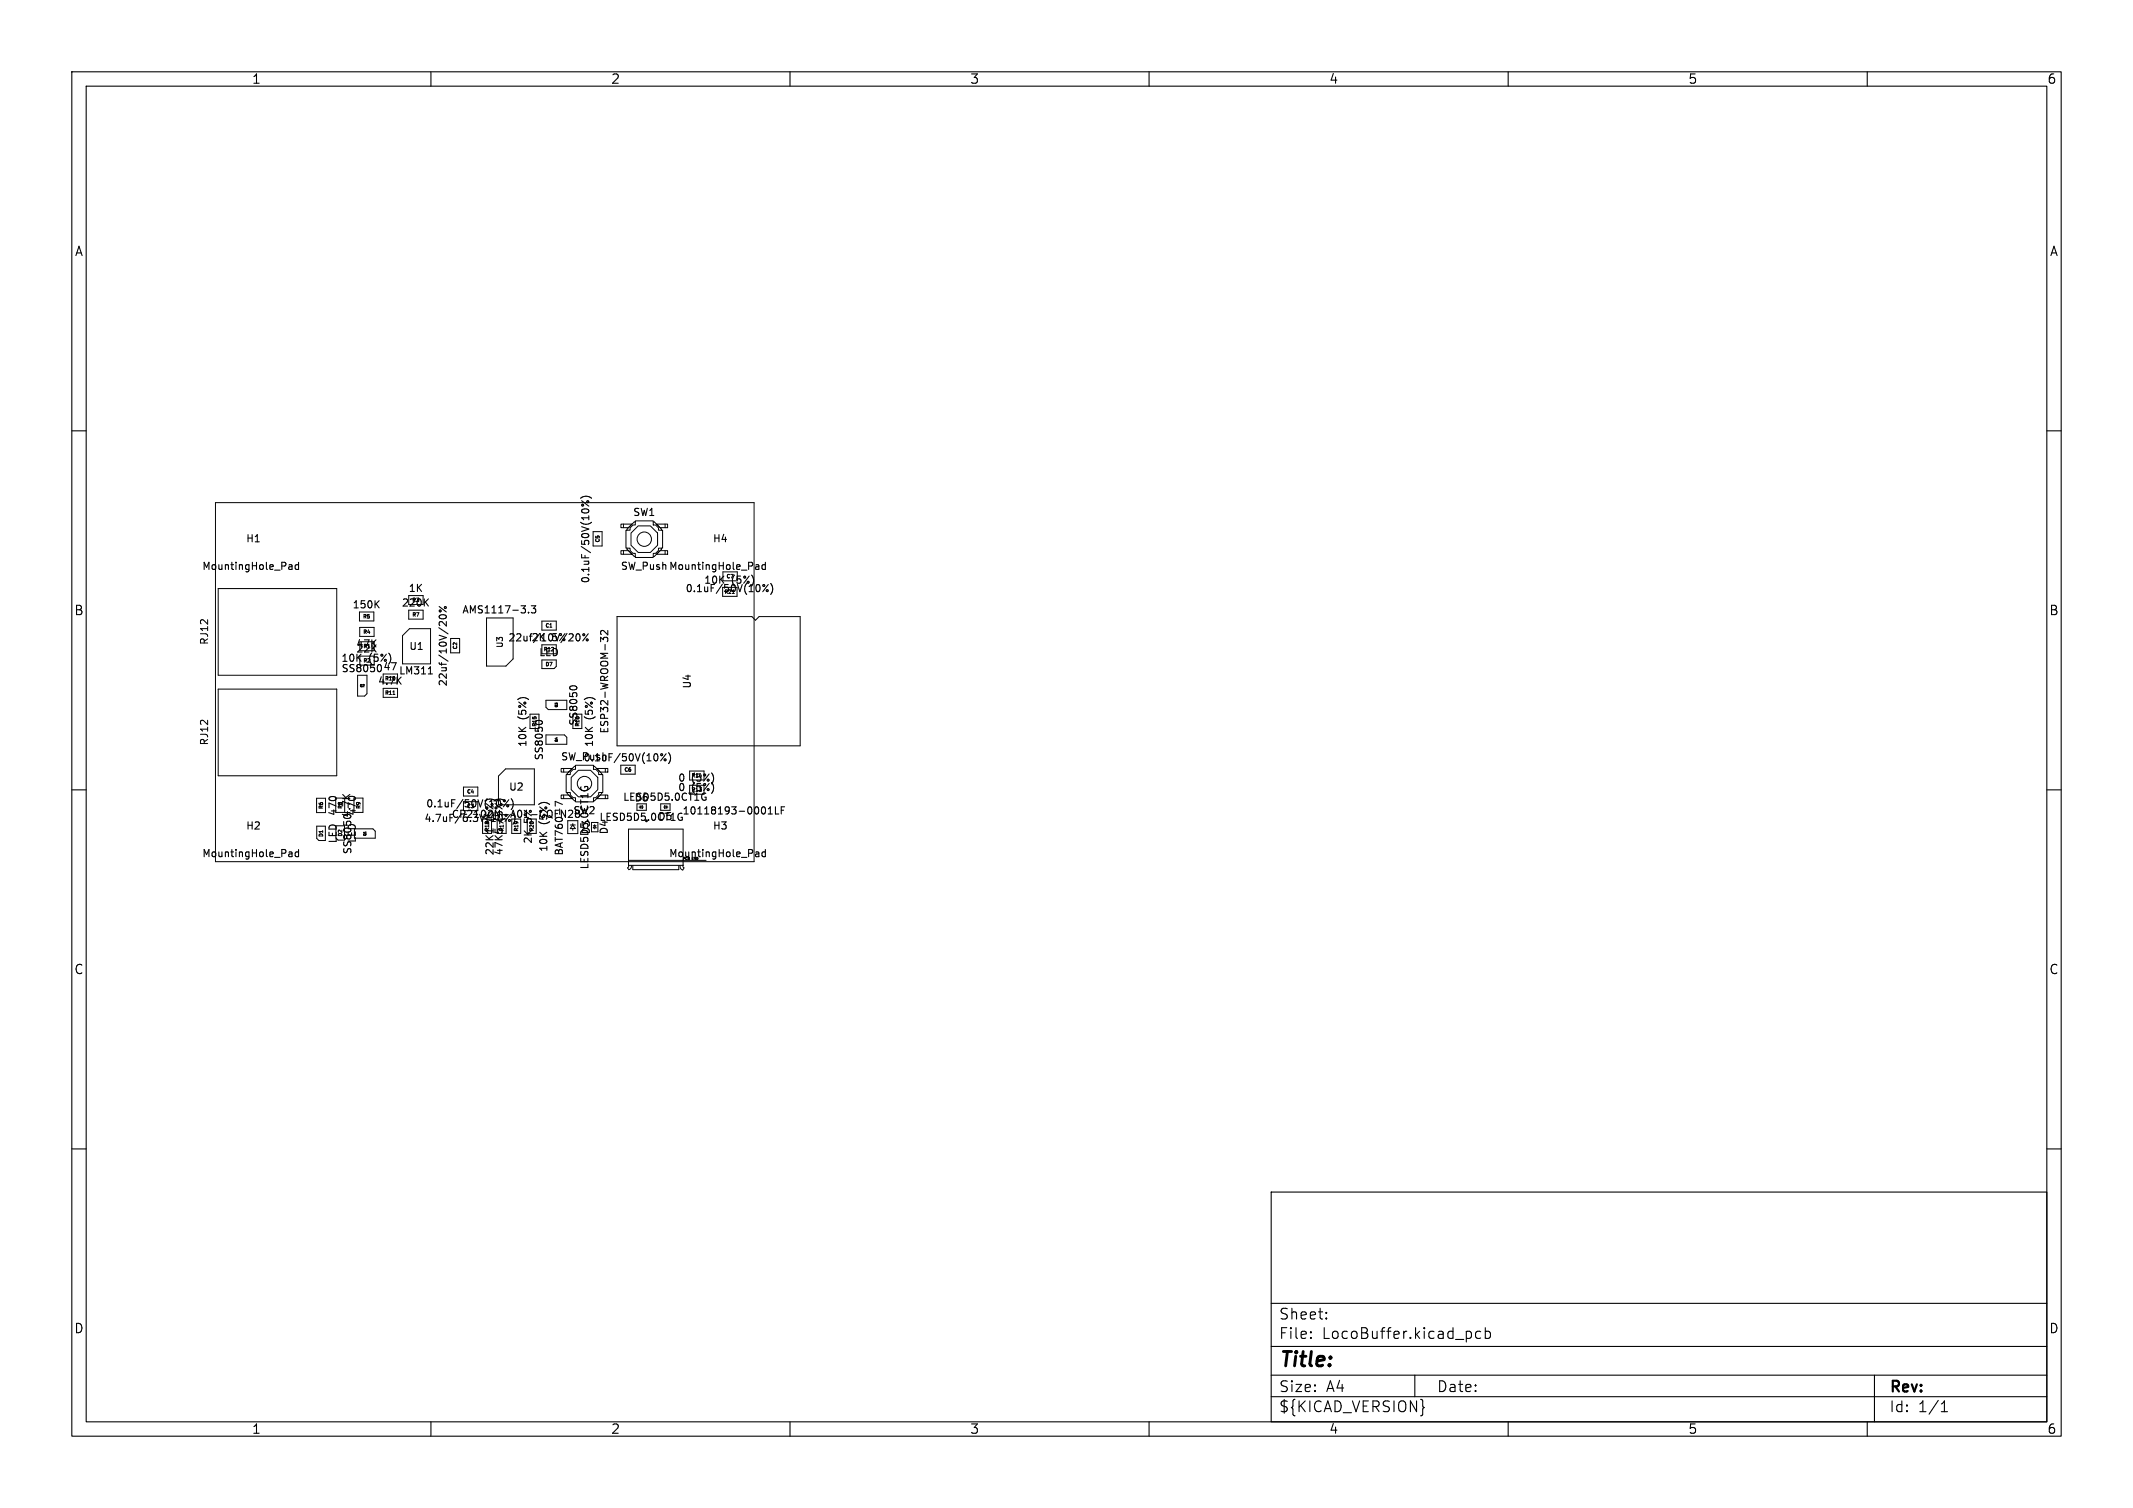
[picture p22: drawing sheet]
<svg xmlns="http://www.w3.org/2000/svg" width="297mm" height="210mm" viewBox="0 0 297 210" stroke-linecap="round" stroke-linejoin="round" font-family="sans-serif">
<defs><g id="words">
<text font-size="2.8" x="178" y="190.8">Title:</text>
<g font-size="2.1">
<text x="178" y="183.9">Sheet:</text>
<text x="178" y="186.6">File:</text>
<text x="184" y="186.6">LocoBuffer.kicad_pcb</text>
<text x="178" y="196.8">${KICAD_VERSION}</text>
<text x="178" y="194">Size:</text>
<text x="184.6" y="194">A4</text>
<text x="200" y="194">Date:</text>
<text x="263" y="194.2">Rev:</text>
<text x="263" y="196.8">Id:</text>
<text x="267" y="196.8">1/1</text>
</g>
<g font-size="1.8">
<text x="35" y="11.8">1</text>
<text x="85" y="11.8">2</text>
<text x="135" y="11.8">3</text>
<text x="185" y="11.8">4</text>
<text x="235" y="11.8">5</text>
<text x="285" y="11.8">6</text>
<text x="10.4" y="35.8">A</text>
<text x="285.4" y="35.8">A</text>
<text x="10.3" y="85.8">B</text>
<text x="285.3" y="85.8">B</text>
<text x="10.3" y="135.8">C</text>
<text x="285.3" y="135.8">C</text>
<text x="10.3" y="185.8">D</text>
<text x="285.3" y="185.8">D</text>
<text x="35" y="199.8">1</text>
<text x="85" y="199.8">2</text>
<text x="135" y="199.8">3</text>
<text x="185" y="199.8">4</text>
<text x="235" y="199.8">5</text>
<text x="285" y="199.8">6</text>
</g>
<g font-size="1.4">
<text x="34.2" y="75.7">H1</text>
<text x="88.1" y="72">SW1</text>
<text x="99.2" y="75.7">H4</text>
<text x="28.1" y="79.5">MountingHole_Pad</text>
<text x="56.8" y="82.6">1K</text>
<text x="82.2" y="81.3" transform="rotate(-90 82.2 81.3)">0.1uF/50V(10%)</text>
<text x="86.4" y="79.5">SW_Push MountingHole_Pad</text>
<text x="95.4" y="82.6">0.1uF/50V(10%)</text>
<text x="98" y="81.5">10K</text>
<text x="101.8" y="81.5">(5%)</text>
<text x="29" y="89.7" transform="rotate(-90 29 89.7)">RJ12</text>
<text x="49" y="84.9">150K</text>
<text x="55.9" y="84.6">220K</text>
<text x="64.3" y="85.6">AMS1117-3.3</text>
<text x="70.7" y="89.5">22uf/10V/20%</text>
<text x="74" y="89.5">2K</text>
<text x="76.9" y="89.5">5%</text>
<text x="47.5" y="92.3">10K</text>
<text x="47.5" y="93.8">SS8050</text>
<text x="49.5" y="90.3">47K</text>
<text x="49.6" y="91">22K</text>
<text x="51.3" y="92.3">(5%)</text>
<text x="52.6" y="95.5">4.7K</text>
<text x="53.3" y="93.5">47</text>
<text x="55.5" y="94.1">LM311</text>
<text x="56.9" y="90.7">U1</text>
<text x="62.4" y="95.6" transform="rotate(-90 62.4 95.6)">22uf/10V/20%</text>
<text x="75" y="91.5">LED</text>
<text x="96.4" y="96" transform="rotate(-90 96.4 96)">U4</text>
<text x="73.5" y="100.3" transform="rotate(-90 73.5 100.3)">(5%)</text>
<text x="80.6" y="101.1" transform="rotate(-90 80.6 101.1)">SS8050</text>
<text x="82.7" y="100.3" transform="rotate(-90 82.7 100.3)">(5%)</text>
<text x="29" y="103.7" transform="rotate(-90 29 103.7)">RJ12</text>
<text x="73.5" y="104.1" transform="rotate(-90 73.5 104.1)">10K</text>
<text x="75.8" y="105.9" transform="rotate(-90 75.8 105.9)">SS8050</text>
<text x="78.1" y="106.1">SW_Push</text>
<text x="81.2" y="106.2">0.1uF/50V(10%)</text>
<text x="82.7" y="104.1" transform="rotate(-90 82.7 104.1)">10K</text>
<text x="84.9" y="102.2" transform="rotate(-90 84.9 102.2)">ESP32-WROOM-32</text>
<text x="47" y="113.7" transform="rotate(-90 47 113.7)">470</text>
<text x="49.7" y="113.7" transform="rotate(-90 49.7 113.7)">470</text>
<text x="59.3" y="112.6">0.1uF/50V(10%)</text>
<text x="70.8" y="110.3">U2</text>
<text x="79.8" y="113.6">SW2</text>
<text x="86.7" y="111.7">LESD5D5.0CT1G</text>
<text x="88.3" y="111.8">D6</text>
<text x="94.4" y="109">0</text>
<text x="94.4" y="110.3">0</text>
<text x="95" y="113.6">10118193-0001LF</text>
<text x="96.3" y="109">(5%)</text>
<text x="96.3" y="110.3">(5%)</text>
<text x="28.1" y="119.5">MountingHole_Pad</text>
<text x="34.2" y="115.7">H2</text>
<text x="47" y="117.5" transform="rotate(-90 47 117.5)">LED</text>
<text x="49.1" y="119" transform="rotate(-90 49.1 119)">SS80504.7K</text>
<text x="49.7" y="117.4" transform="rotate(-90 49.7 117.4)">LED</text>
<text x="59" y="114.6">4.7uF/6.3V(10%)</text>
<text x="62.8" y="114.1">CP2102N-A01-GQFN28</text>
<text x="68.9" y="119.2" transform="rotate(-90 68.9 119.2)">22K1</text>
<text x="68.9" y="114.4" transform="rotate(-90 68.9 114.4)">(5%)</text>
<text x="70.2" y="119.2" transform="rotate(-90 70.2 119.2)">47K5</text>
<text x="70.2" y="114.4" transform="rotate(-90 70.2 114.4)">(5%)</text>
<text x="74.2" y="117.6" transform="rotate(-90 74.2 117.6)">2K</text>
<text x="74.2" y="114.7" transform="rotate(-90 74.2 114.7)">5%</text>
<text x="76.4" y="118.7" transform="rotate(-90 76.4 118.7)">10K</text>
<text x="76.4" y="114.9" transform="rotate(-90 76.4 114.9)">(5%)</text>
<text x="78.5" y="119.2" transform="rotate(-90 78.5 119.2)">BAT760-7</text>
<text x="82.3" y="116.3" transform="rotate(-90 82.3 116.3)">D3</text>
<text x="83.4" y="114.5">LESD5D5.0CT1G</text>
<text x="84.8" y="116.3" transform="rotate(-90 84.8 116.3)">D4</text>
<text x="91.6" y="114.4">D5</text>
<text x="93.1" y="119.5">MountingHole_Pad</text>
<text x="99.2" y="115.7">H3</text>
<text x="82.1" y="121.1" transform="rotate(-90 82.1 121.1)">LESD5D5.0CT1G</text>
</g>
<text font-size="1.1" x="70.1" y="90.3" transform="rotate(-90 70.1 90.3)">U3</text>
<g font-size=".7">
<text x="83.6" y="75.6" transform="rotate(-90 83.6 75.6)">C5</text>
<text x="57.4" y="83.9">R3</text>
<text x="100.8" y="82.8">R21</text>
<text x="101.1" y="80.6">C7</text>
<text x="50.5" y="86.2">R5</text>
<text x="50.5" y="88.4">R4</text>
<text x="57.4" y="85.9">R7</text>
<text x="75.9" y="87.5">C1</text>
<text x="50.6" y="90.3">R1</text>
<text x="50.6" y="92.3">R2</text>
<text x="53.6" y="94.8">R10</text>
<text x="63.7" y="90.5" transform="rotate(-90 63.7 90.5)">C2</text>
<text x="75.7" y="90.8">R12</text>
<text x="75.9" y="92.9">D7</text>
<text x="53.6" y="96.8">R11</text>
<text x="74.8" y="101.2" transform="rotate(-90 74.8 101.2)">R15</text>
<text x="80.7" y="101.2" transform="rotate(-90 80.7 101.2)">R16</text>
<text x="86.9" y="107.5">C6</text>
<text x="45.1" y="112.7" transform="rotate(-90 45.1 112.7)">R6</text>
<text x="47.7" y="112.7" transform="rotate(-90 47.7 112.7)">R8</text>
<text x="50.3" y="112.7" transform="rotate(-90 50.3 112.7)">R9</text>
<text x="65" y="110.6">C4</text>
<text x="65" y="112.6">C3</text>
<text x="96.3" y="110.3">R13</text>
<text x="96.3" y="108.4">R14</text>
<text x="45.1" y="116.6" transform="rotate(-90 45.1 116.6)">D1</text>
<text x="47.7" y="116.5" transform="rotate(-90 47.7 116.5)">D2</text>
<text x="68.2" y="115.8" transform="rotate(-90 68.2 115.8)">R18</text>
<text x="70.2" y="115.8" transform="rotate(-90 70.2 115.8)">R17</text>
<text x="72.2" y="115.8" transform="rotate(-90 72.2 115.8)">R19</text>
<text x="74.4" y="115.8" transform="rotate(-90 74.4 115.8)">R20</text>
</g>
<g font-size=".4">
<text x="50.1" y="95.7">Q2</text>
<text x="77.7" y="98.5" transform="rotate(-90 77.7 98.5)">Q3</text>
<text x="77.7" y="103.3" transform="rotate(-90 77.7 103.3)">Q4</text>
<text x="51" y="116.4" transform="rotate(-90 51 116.4)">Q1</text>
<text x="95" y="119.8">PCB</text>
<text x="96.4" y="119.8">END</text>
</g>
</g></defs>
<g fill="none" stroke="#000" stroke-width=".15">
<path d="M10 10h277v190h-277zM12 12h273v186h-273zM60 10v2M110 10v2M160 10v2M210 10v2M260 10v2M10 60h2M285 60h2M41.1 79.1l.2 .2h.3M41.6 78.3v1M41.6 78.7l-.3-.1-.2 .2"/>
<path d="M80.8 69.4a1.15 1.15 0 0 1 1.6 0M81 69.7l1 .8M106.1 79.1l.2 .2h.3M106.6 78.7l-.3-.1-.2 .2M106.6 78.3v1M59.6 93.9h.6M61.1 84.5l1 .7M61.2 85.7a.54 .54 0 0 1 .9 .2 .57 .57 0 0 1-1-.1zM73.6 85.3v.1M74 84.4h.6l-.3 .3 .2 .1v.5l-.1 .1-.4-.1M79.3 95.7a.63 .63 0 0 1 1 0M80.3 88.3h.1a.53 .53 0 0 1 .4 .5 .53 .53 0 0 1-.4 .5 .67 .67 0 0 1-.1-1z"/>
<path d="M81.9 88.3l-.8 1M83.6 89.4v-.7l.4 .4 .1-.3h.4l.1 .1-.1 .5M84.6 87.8v.6l-.7-.6-.3 .2 .1 .4M107 81.4l-.8 1M107.3 81.3a1.15 1.15 0 0 1 0 1.5M10 110h2M41.1 119.1l.2 .2h.3M41.6 118.3v1M41.6 118.7l-.3-.1-.2 .2M68.7 115.4v.6M71.2 111.2a1.17 1.17 0 0 1 .1 1.4M71.6 114.6l-.2 .2"/>
<path d="M74.9 100.3l.4 .1 .2 .2M78.3 112l-1-.4v.7M79.5 112.8l-.3 .1M79.7 113.3l-.6 .5h.6M80.9 109.6v.1M81.4 109.7v-.2h.4l.1 .2M92.8 105l-.8 1M93.1 104.8a1.15 1.15 0 0 1 0 1.5M95 113.8v.4h-.2M98.3 111v.4h-.2M106.1 119.1l.2 .2h.3M106.6 118.7l-.3-.1-.2 .2"/>
<path d="M106.6 118.3v1M107 113.4h.5M107 112.6l.3-.2v1M108 112.4v1h.4M108.8 112.8h.3M109.3 112.4h-.5v1M285 110h2M10 160h2M285 160h2M177 166h108v32h-108zM60 198v2M110 198v2"/>
<path d="M160 198v2M177 194.5h108M177 191.5h108M177 187.5h108M177 181.5h108M182.5 186.3h.1l-.1 .1M182.5 186.3v.1M182.5 185.5v.1M182.5 185.5h.1l-.1 .1M184.7 183.6v.1M184.7 183.6h-.1l.1 .1M184.7 182.8v.1"/>
<path d="M184.7 182.8h-.1l.1 .1M197 191.5v3M198.1 195.8l.2 .2-.2 .2M204.7 185.5l.2 .2v.4l-.2 .2M206.2 185.5l-.5-.1-.2 .3v.4l.1 .2 .1 .1 .5-.1M206.8 185.5l.4-.1 .3 .3v.4l-.1 .2-.2 .1-.4-.1M206.8 184.9v1.5M210 198v2M260 198v2M261 191.5v6.5M270.3 196.6h.9M270.3 195.5l.4-.4v1.5"/>
<circle cx="81.1" cy="70.3" r=".14"/>
<circle cx="81.8" cy="69.9" r=".14"/>
<circle cx="61.3" cy="85.1" r=".14"/>
<circle cx="62" cy="84.6" r=".14"/>
<circle cx="81.3" cy="88.4" r=".14"/>
<circle cx="81.8" cy="89.1" r=".14"/>
<circle cx="106.4" cy="81.5" r=".14"/>
<circle cx="106.8" cy="82.3" r=".14"/>
<circle cx="92.1" cy="105.1" r=".14"/>
<circle cx="92.6" cy="105.8" r=".14"/>
</g>
<g fill="none" stroke="#000" stroke-width=".14">
<path d="M30 70h75v50h-75zM82.6 74h1.2v2h-1.2M86.5 73h1.5l-.5 .5h-1zM86.5 76.7h1l.5 .5h-1.5zM86.8 73v.5M86.8 76.7v.5M87.2 73.8h.5v-.3l.4-.4h.4v-.6h2.5v.6h.3l.4 .4v.3h.6v2.5h-.6v.4l-.4 .4h-.3v.5h-2.5v-.5h-.4l-.4-.4v-.4h-.5zM87.3 76.3v.2l1 1h.2M87.9 74.2l1-1h1.7l1 1v1.7l-1 1h-1.7l-1-1zM88.5 72.7h-.2l-1 1v.1M91 72.7h.1l1 1v.1M91.4 73h1.6v.5h-1.1z"/>
<path d="M91.9 76.7h1.1v.5h-1.6zM92.1 76.3v.2l-1 1h-.1M92.6 73v.5M92.6 76.7v.5M100.7 79.6v1.3h2v-1.3M30.4 82h16.5v12h-16.5zM30.4 96h16.5v12h-16.5zM49.8 94v2.9h1l.3-.3v-2.6M50.1 85.2v1.3h2v-1.3M50.1 87.4h2v1.2h-2zM53.4 95.1v-1.2h2v1.2M53.4 95.9v1.2h2v-1.2"/>
<path d="M54.7 96.7h.3M56 88.5l1-1h3v4.9h-4zM56.9 82.9v1.3M56.9 85v1.2h2v-1.2M58.9 82.9v1.3M62.7 88.9h1.3v2h-1.3M67.7 86.1h3.7v5.7l-1 1h-2.7zM73.8 99.5h1.2v2h-1.2zM75.5 86.5h2v1.2h-2zM75.5 91.9v1.2h1.7l.3-.3v-.9M75.5 89.8v1.2M76 97.5h2.9v1.3h-2.6l-.3-.3z"/>
<path d="M77.5 89.8v1.2M85.9 85.9h18.8l.5 .5 .5-.5h5.7v18h-25.5zM44.1 111.2h1.2v2h-1.2zM44.1 115.1h1.2v2h-.9l-.3-.3zM46.7 111.1h1.3M46.7 113.1h1.3M46.8 115h1.2M47.1 117h.9M49.3 111.1h1.2v2h-1.2M49.3 115.4h2.6l.4 .4v.9h-3M64.5 109.6h2v1.3h-2zM67.2 114.1v2h1.2v-2"/>
<path d="M69.2 114.1v2M69.4 108.1l1-1h4v5h-5zM70.5 114.1v2M71.3 114.1v2h1.2v-2M73.4 114.1v2M74.7 114.1v2M76 102.3h2.6l.3 .4v.9h-2.9M78.1 110.7h1.1l.5 .5h-1.6zM78.1 107h1.6l-.5 .5h-1.1zM78.5 107v.5M78.5 110.7v.5M78.8 107.9h.6v-.4l.4-.4h.3v-.5h2.5v.5h.4l.4 .4v.4h.5v2.5h-.5v.3l-.4 .4h-.4v.6h-2.5v-.6h-.3l-.4-.4v-.3h-.6z"/>
<path d="M79 110.4v.1l1 1h.1M79.1 114.3h1.4v1.8h-1.4zM79.4 114.9h.7M79.5 108.3l1-1h1.7l1 1v1.7l-1 1h-1.7l-1-1zM79.8 114.7v.2M79.8 115.4v.2M79.8 114.9l.3 .5h-.7zM80.1 106.7h-.1l-1 1v.2M82.4 114.5h.9v1.3h-.9M82.6 115h.4M82.8 106.7l1 1v.2M82.8 115l.2 .3h-.4"/>
<path d="M83.1 111.2l.5-.5h1v.5zM83.1 107h1.5v.5h-1zM83.8 110.4v.1l-1 1h-.2M84.3 107v.5M84.3 110.7v.5M86.4 106.6v1.2h2v-1.2M87.5 115.5h7.6v5h-7.6zM87.5 119.8h10.8M88.7 111.9v.9h1.3v-.9M89 112.4h.1M89.1 112.4l.3-.2v.4zM89.1 112.2v.4"/>
<path d="M89.4 112.4h.2M92 111.9v.9h1.3v-.9M92.4 112.4h.1M92.5 112.2l.3 .2-.3 .2zM92.8 112.4h.2M92.8 112.2v.4M96 108.6v-1.2h2v1.2M87.5 120.5v.2l-.1 .2 .2 .2 .2-.1 .1-.4M88.1 120.6v.5h6.4v-.5M95.1 120.5v.2l.1 .2-.1 .3-.4-.3v-.3"/>
<circle cx="89.7" cy="75.1" r="1"/>
<circle cx="81.4" cy="109.1" r="1"/>
</g>
<use href="#words"/>
</svg>
